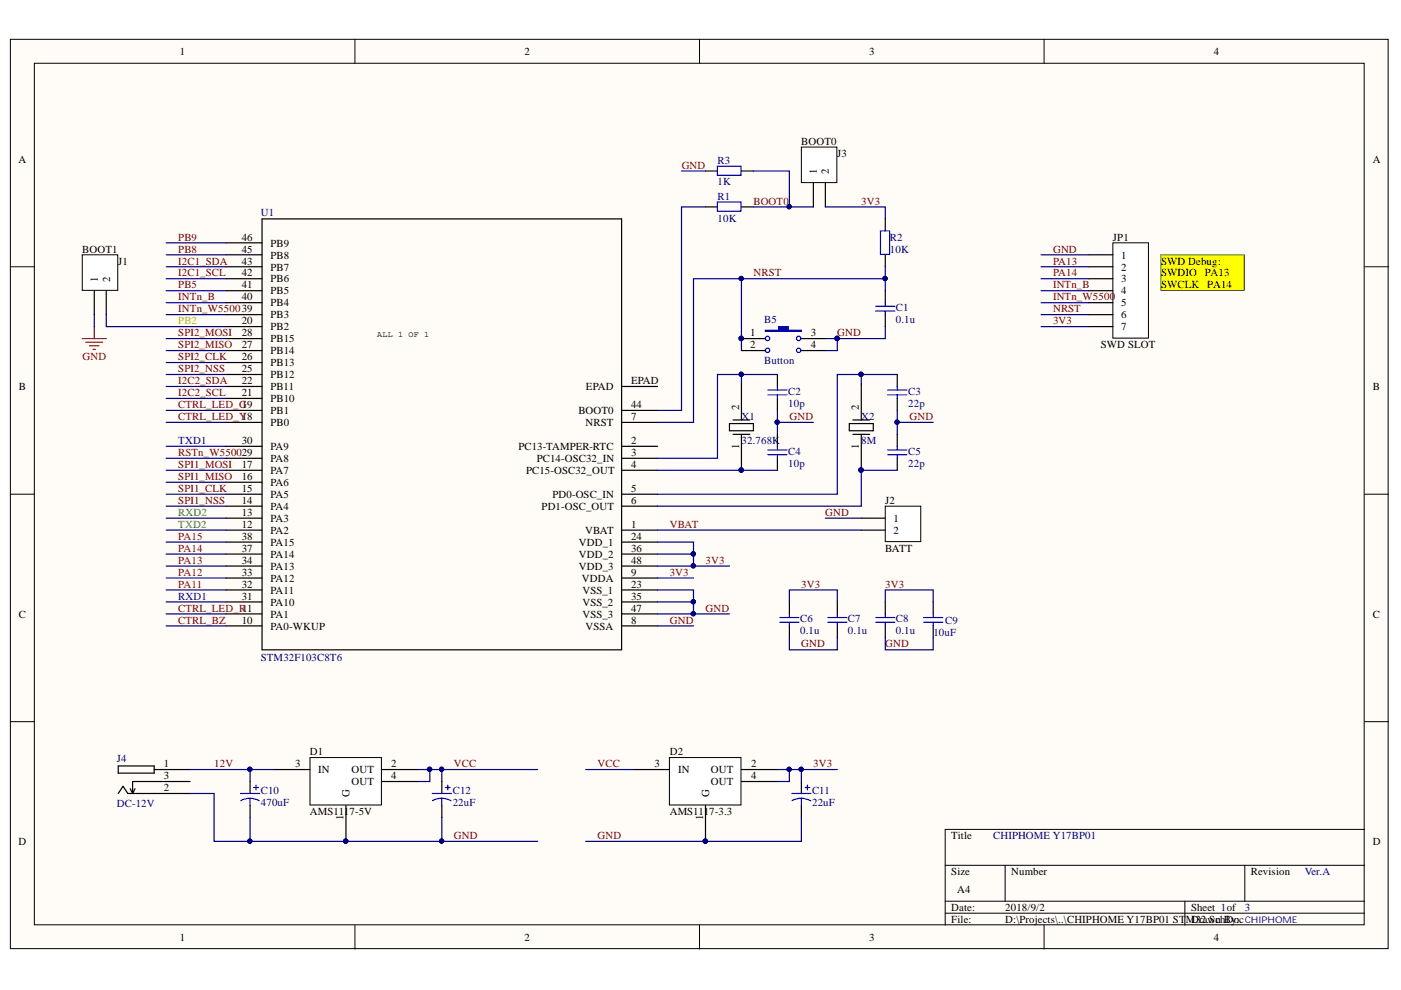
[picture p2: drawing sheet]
<svg xmlns="http://www.w3.org/2000/svg" width="297mm" height="210mm" viewBox="0 0 297 210" stroke-linecap="round" stroke-linejoin="round" font-family="sans-serif">
<defs><g id="words">
<g font-size="2.3">
<text x="38.1" y="11.6">1</text>
<text x="111.2" y="11.6">2</text>
<text x="184.3" y="11.6">3</text>
<text x="257.3" y="11.6">4</text>
<text x="3.9" y="34.5">A</text>
<text x="169.9" y="30.7">BOOT0</text>
<text x="177.5" y="33.2">J3</text>
<text x="291.1" y="34.5">A</text>
<text x="173.2" y="37" transform="rotate(-90 173.2 37)">1</text>
<text x="175.7" y="37" transform="rotate(-90 175.7 37)">2</text>
<text x="17.4" y="53.6">BOOT1</text>
<text x="51.2" y="51">46</text>
<text x="51.2" y="53.6">45</text>
<text x="57.3" y="52.3">PB9</text>
<text x="235.9" y="51">JP1</text>
<text x="20.7" y="59.9" transform="rotate(-90 20.7 59.9)">1</text>
<text x="23.3" y="59.9" transform="rotate(-90 23.3 59.9)">2</text>
<text x="25" y="56.1">J1</text>
<text x="51.2" y="56.1">43</text>
<text x="51.2" y="58.6">42</text>
<text x="57.3" y="54.8">PB8</text>
<text x="57.3" y="57.4">PB7</text>
<text x="57.3" y="59.9">PB6</text>
<text x="237.7" y="54.8">1</text>
<text x="237.7" y="57.4">2</text>
<text x="237.7" y="59.9">3</text>
<text x="246.2" y="56.1">SWD Debug:</text>
<text x="246.2" y="58.6">SWDIO</text>
<text x="255.4" y="58.6">PA13</text>
<text x="51.2" y="61.2">41</text>
<text x="51.2" y="63.7">40</text>
<text x="57.3" y="62.4">PB5</text>
<text x="57.3" y="65">PB4</text>
<text x="237.7" y="62.4">4</text>
<text x="237.7" y="65">5</text>
<text x="246.2" y="61.2">SWCLK</text>
<text x="255.9" y="61.2">PA14</text>
<text x="51.2" y="68.8">20</text>
<text x="51.2" y="71.3">28</text>
<text x="57.3" y="67.5">PB3</text>
<text x="57.3" y="70">PB2</text>
<text x="159.1" y="71.3">1</text>
<text x="171.9" y="71.3">3</text>
<text x="237.7" y="67.5">6</text>
<text x="237.7" y="70">7</text>
<text x="51.2" y="73.8">27</text>
<text x="51.2" y="76.4">26</text>
<text x="57.3" y="72.6">PB15</text>
<text x="57.3" y="75.1">PB14</text>
<text x="57.3" y="77.6">PB13</text>
<text x="159.1" y="73.8">2</text>
<text x="171.9" y="73.8">4</text>
<text x="233.4" y="73.8">SWD SLOT</text>
<text x="4" y="82.7">B</text>
<text x="51.2" y="78.9">25</text>
<text x="51.2" y="81.4">22</text>
<text x="51.2" y="84">21</text>
<text x="57.3" y="80.2">PB12</text>
<text x="57.3" y="82.7">PB11</text>
<text x="124.2" y="82.7">EPAD</text>
<text x="133.8" y="81.4">EPAD</text>
<text x="291.1" y="82.7">B</text>
<text x="51.2" y="86.5">19</text>
<text x="51.2" y="89">18</text>
<text x="57.3" y="85.2">PB10</text>
<text x="57.3" y="87.8">PB1</text>
<text x="122.6" y="87.8">BOOT0</text>
<text x="133.8" y="89">7</text>
<text x="133.8" y="86.5">44</text>
<text x="156.7" y="87" transform="rotate(-90 156.7 87)">2</text>
<text x="182.1" y="87" transform="rotate(-90 182.1 87)">2</text>
<text x="51.2" y="94.1">30</text>
<text x="57.3" y="90.3">PB0</text>
<text x="57.3" y="95.4">PA9</text>
<text x="109.9" y="95.4">PC13-TAMPER-RTC</text>
<text x="124.1" y="90.3">NRST</text>
<text x="133.8" y="94.1">2</text>
<text x="156.7" y="95.3" transform="rotate(-90 156.7 95.3)">1</text>
<text x="182.1" y="95.3" transform="rotate(-90 182.1 95.3)">1</text>
<text x="51.2" y="99.2">17</text>
<text x="51.2" y="101.7">16</text>
<text x="57.3" y="97.9">PA8</text>
<text x="57.3" y="100.4">PA7</text>
<text x="111.5" y="100.4">PC15-OSC32_OUT</text>
<text x="113.8" y="97.9">PC14-OSC32_IN</text>
<text x="133.8" y="99.2">4</text>
<text x="133.8" y="96.6">3</text>
<text x="51.2" y="104.3">15</text>
<text x="51.2" y="106.9">14</text>
<text x="57.3" y="103">PA6</text>
<text x="57.3" y="105.6">PA5</text>
<text x="117.1" y="105.6">PD0-OSC_IN</text>
<text x="133.8" y="106.9">6</text>
<text x="133.8" y="104.3">5</text>
<text x="187.7" y="106.9">J2</text>
<text x="51.2" y="109.4">13</text>
<text x="51.2" y="111.9">12</text>
<text x="57.3" y="108.1">PA4</text>
<text x="57.3" y="110.7">PA3</text>
<text x="57.3" y="113.2">PA2</text>
<text x="114.8" y="108.1">PD1-OSC_OUT</text>
<text x="124.1" y="113.2">VBAT</text>
<text x="133.8" y="111.9">1</text>
<text x="189.4" y="110.7">1</text>
<text x="189.4" y="113.2">2</text>
<text x="51.2" y="114.5">38</text>
<text x="51.2" y="117">37</text>
<text x="51.2" y="119.5">34</text>
<text x="57.3" y="115.7">PA15</text>
<text x="57.3" y="118.3">PA14</text>
<text x="122.7" y="118.3">VDD_2</text>
<text x="122.7" y="115.7">VDD_1</text>
<text x="133.8" y="119.5">48</text>
<text x="133.8" y="117">36</text>
<text x="133.8" y="114.5">24</text>
<text x="187.7" y="117">BATT</text>
<text x="51.2" y="122.1">33</text>
<text x="51.2" y="124.6">32</text>
<text x="57.3" y="120.8">PA13</text>
<text x="57.3" y="123.3">PA12</text>
<text x="57.3" y="125.9">PA11</text>
<text x="122.7" y="120.8">VDD_3</text>
<text x="123.4" y="123.3">VDDA</text>
<text x="123.5" y="125.9">VSS_1</text>
<text x="133.8" y="124.6">23</text>
<text x="133.8" y="122.1">9</text>
<text x="4" y="130.9">C</text>
<text x="51.2" y="127.1">31</text>
<text x="57.3" y="128.4">PA10</text>
<text x="57.3" y="130.9">PA1</text>
<text x="123.5" y="130.9">VSS_3</text>
<text x="123.5" y="128.4">VSS_2</text>
<text x="133.8" y="129.7">47</text>
<text x="133.8" y="127.1">35</text>
<text x="291.1" y="130.9">C</text>
<text x="51.2" y="132.2">10</text>
<text x="57.3" y="133.5">PA0-WKUP</text>
<text x="124.1" y="133.5">VSSA</text>
<text x="133.8" y="132.2">8</text>
<text x="65.7" y="160.1">D1</text>
<text x="142" y="160.1">D2</text>
<text x="34.8" y="162.6">1</text>
<text x="34.8" y="167.8">2</text>
<text x="34.8" y="165.2">3</text>
<text x="62.6" y="162.6">3</text>
<text x="67.5" y="164">IN</text>
<text x="74.5" y="164">OUT</text>
<text x="74.5" y="166.5">OUT</text>
<text x="83" y="162.6">2</text>
<text x="83" y="165.2">4</text>
<text x="138.8" y="162.6">3</text>
<text x="143.8" y="164">IN</text>
<text x="150.7" y="164">OUT</text>
<text x="150.7" y="166.5">OUT</text>
<text x="159.2" y="162.6">2</text>
<text x="159.2" y="165.2">4</text>
<text x="65.7" y="172.8">AMS1117-5V</text>
<text x="72.8" y="173.9" transform="rotate(-90 72.8 173.9)">1</text>
<text x="74.1" y="169" transform="rotate(-90 74.1 169)">G</text>
<text x="142" y="172.8">AMS1117-3.3</text>
<text x="149.1" y="173.9" transform="rotate(-90 149.1 173.9)">1</text>
<text x="150.4" y="169" transform="rotate(-90 150.4 169)">G</text>
<text x="3.9" y="179.2">D</text>
<text x="201.7" y="177.9">Title</text>
<text x="291.1" y="179.2">D</text>
<text x="201.7" y="185.5">Size</text>
<text x="214.4" y="185.5">Number</text>
<text x="265.2" y="185.5">Revision</text>
<text x="203" y="189.3">A4</text>
<text x="201.7" y="193.1">Date:</text>
<text x="201.7" y="195.7">File:</text>
<text x="213.1" y="193.1">2018/9/2</text>
<text x="213.1" y="195.7">D:\Projects\..\CHIPHOME Y17BP01 ST</text>
<text x="251.4" y="195.7">M32.SchBy:</text>
<text x="252.5" y="193.1">Sheet 1of</text>
<text x="252.5" y="195.7">Drawn Doc</text>
<text x="38.1" y="199.5">1</text>
<text x="111.2" y="199.5">2</text>
<text x="184.3" y="199.5">3</text>
<text x="257.3" y="199.5">4</text>
</g>
<g font-size="2.3" fill="#800000">
<text x="144.5" y="35.7">GND</text>
<text x="159.7" y="43.4">BOOT0</text>
<text x="182.6" y="43.4">3V3</text>
<text x="37.8" y="51">PB9</text>
<text x="37.8" y="53.6">PB8</text>
<text x="223.3" y="53.6">GND</text>
<text x="37.8" y="56.1">I2C1_SDA</text>
<text x="37.8" y="58.6">I2C1_SCL</text>
<text x="159.7" y="58.6">NRST</text>
<text x="223.3" y="56.1">PA13</text>
<text x="223.3" y="58.6">PA14</text>
<text x="37.8" y="61.2">PB5</text>
<text x="37.8" y="63.7">INTn_B</text>
<text x="223.3" y="61.2">INTn_B</text>
<text x="223.3" y="63.7">INTn_W5500</text>
<text x="37.8" y="66.2">INTn_W550039</text>
<text x="37.8" y="71.3">SPI2_MOSI</text>
<text x="177.5" y="71.3">GND</text>
<text x="223.3" y="66.2">NRST</text>
<text x="223.3" y="68.8">3V3</text>
<text x="17.5" y="76.4">GND</text>
<text x="37.8" y="73.8">SPI2_MISO</text>
<text x="37.8" y="76.4">SPI2_CLK</text>
<text x="37.8" y="78.9">SPI2_NSS</text>
<text x="37.8" y="81.4">I2C2_SDA</text>
<text x="37.8" y="84">I2C2_SCL</text>
<text x="37.8" y="86.5">CTRL_LED_G</text>
<text x="37.8" y="89">CTRL_LED_Y</text>
<text x="167.4" y="89">GND</text>
<text x="192.8" y="89">GND</text>
<text x="37.8" y="96.6">RSTn_W550029</text>
<text x="37.8" y="99.2">SPI1_MOSI</text>
<text x="37.8" y="101.7">SPI1_MISO</text>
<text x="37.8" y="104.3">SPI1_CLK</text>
<text x="37.8" y="106.9">SPI1_NSS</text>
<text x="142" y="111.9">VBAT</text>
<text x="175" y="109.4">GND</text>
<text x="37.8" y="114.5">PA15</text>
<text x="37.8" y="117">PA14</text>
<text x="37.8" y="119.5">PA13</text>
<text x="149.6" y="119.5">3V3</text>
<text x="37.8" y="122.1">PA12</text>
<text x="37.8" y="124.6">PA11</text>
<text x="142" y="122.1">3V3</text>
<text x="169.9" y="124.6">3V3</text>
<text x="187.7" y="124.6">3V3</text>
<text x="37.8" y="129.7">CTRL_LED_R11</text>
<text x="149.6" y="129.7">GND</text>
<text x="37.8" y="132.2">CTRL_BZ</text>
<text x="142" y="132.2">GND</text>
<text x="169.9" y="137.3">GND</text>
<text x="187.7" y="137.3">GND</text>
<text x="45.4" y="162.6">12V</text>
<text x="96.2" y="162.6">VCC</text>
<text x="126.7" y="162.6">VCC</text>
<text x="172.4" y="162.6">3V3</text>
<text x="96.2" y="177.9">GND</text>
<text x="126.7" y="177.9">GND</text>
</g>
<g font-size="2.3" fill="#000080">
<text x="152.1" y="34.7">R3</text>
<text x="152.1" y="39.3">1K</text>
<text x="55.3" y="45.7">U1</text>
<text x="152.1" y="42.3">R1</text>
<text x="152.1" y="47">10K</text>
<text x="188.7" y="51">R2</text>
<text x="188.7" y="53.6">10K</text>
<text x="189.9" y="66">C1</text>
<text x="162" y="68.5">B5</text>
<text x="189.9" y="68.5">0.1u</text>
<text x="162" y="77.1">Button</text>
<text x="167.1" y="83.7">C2</text>
<text x="192.6" y="83.7">C3</text>
<text x="157.2" y="89">X1</text>
<text x="167.1" y="86.2">10p</text>
<text x="182.6" y="89">X2</text>
<text x="192.6" y="86.2">22p</text>
<text x="157.2" y="94.1">32.768K</text>
<text x="182.6" y="94.1">8M</text>
<text x="167.1" y="96.4">C4</text>
<text x="167.1" y="98.9">10p</text>
<text x="192.6" y="96.4">C5</text>
<text x="192.6" y="98.9">22p</text>
<text x="169.6" y="132">C6</text>
<text x="179.8" y="132">C7</text>
<text x="189.9" y="132">C8</text>
<text x="169.6" y="134.5">0.1u</text>
<text x="179.8" y="134.5">0.1u</text>
<text x="189.9" y="134.5">0.1u</text>
<text x="197.9" y="134.7">10uF</text>
<text x="200.4" y="132.2">C9</text>
<text x="55.3" y="140.1">STM32F103C8T6</text>
<text x="24.8" y="161.6">J4</text>
<text x="24.8" y="171.1">DC-12V</text>
<text x="55.3" y="168.3">C10</text>
<text x="55.3" y="170.8">470uF</text>
<text x="96" y="168.3">C12</text>
<text x="96" y="170.8">22uF</text>
<text x="172.2" y="168.3">C11</text>
<text x="172.2" y="170.8">22uF</text>
<text x="210.6" y="177.9">CHIPHOME Y17BP01</text>
<text x="276.6" y="185.5">Ver.A</text>
<text x="263.9" y="193.1">3</text>
</g>
<text font-size="2.3" fill="#bfbf00" x="37.8" y="68.8">PB2</text>
<g font-size="2.3" fill="#009">
<text x="37.8" y="94.1">TXD1</text>
<text x="37.8" y="127.1">RXD1</text>
</g>
<g font-size="2.3" fill="#00bf00">
<text x="37.8" y="109.4">RXD2</text>
<text x="37.8" y="111.9">TXD2</text>
</g>
<text font-size="1.9" fill="#000080" x="263.9" y="195.7">CHIPHOME</text>
<text font-size="1.8" x="80" y="71.4">ALL 1 OF 1</text>
</g></defs>
<g fill="#fffcf8" stroke="#000" stroke-width=".21">
<path d="M2.2 8.3h292.1v192.8h-292.1z"/>
<path d="M7.3 13.4h281.9v182.7h-281.9z"/>
</g>
<g fill="none" stroke="#000" stroke-width=".21">
<path d="M75.3 8.3v5.1M148.3 8.3v5.1M221.4 8.3v5.1M2.2 56.6h5.1M289.3 56.6h5.1M2.2 104.8h5.1M289.3 104.8h5.1M2.2 153h5.1M289.3 153h5.1M289.3 175.9h-88.9v20.3M75.3 196.2v5M148.3 196.2v5"/>
<path d="M200.4 183.5h88.9M200.4 191.1h88.9M200.4 193.6h88.9M213.1 183.5v7.6M221.4 196.2v5M251.2 191.1v5.1M263.9 183.5v7.6"/>
</g>
<g fill="none" stroke="#000" stroke-width=".25">
<path d="M47.9 51.5h7.7M47.9 54h7.7M47.9 56.6h7.7M47.9 59.1h7.7M55.6 46.4h76.2v91.4h-76.2zM47.9 61.6h7.7M47.9 64.2h7.7M47.9 66.7h7.7M47.9 69.3h7.7M47.9 71.8h7.7M47.9 74.3h7.7M47.9 76.9h7.7"/>
<path d="M47.9 79.4h7.7M47.9 81.9h7.7M47.9 84.5h7.7M47.9 87h7.7M47.9 89.6h7.7M47.9 94.6h7.7M47.9 97.2h7.7M47.9 99.7h7.7M131.8 81.9h7.6M131.8 87h7.6M131.8 89.6h7.6M131.8 94.6h7.6"/>
<path d="M131.8 97.2h7.6M131.8 99.7h7.6M47.9 102.2h7.7M47.9 104.8h7.7M47.9 107.3h7.7M47.9 109.9h7.7M47.9 112.4h7.7M47.9 114.9h7.7M47.9 117.5h7.7M131.8 104.8h7.6M131.8 107.3h7.6M131.8 112.4h7.6"/>
<path d="M131.8 114.9h7.6M131.8 117.5h7.6M47.9 120h7.7M47.9 122.6h7.7M47.9 125.1h7.7M47.9 127.6h7.7M47.9 130.2h7.7M47.9 132.7h7.7M131.8 120h7.6M131.8 122.6h7.6M131.8 125.1h7.6M131.8 127.6h7.6"/>
<path d="M131.8 130.2h7.6M131.8 132.7h7.6"/>
</g>
<path d="M17.4 54h7.6v7.6h-7.6z" fill="#fff" stroke="#000" stroke-width=".21"/>
<path d="M20 61.6v5.1M22.5 61.6v5.1" fill="none" stroke="#000" stroke-width=".25"/>
<path d="M17.4 71.8h5.1M18.2 72.6h3.6M19 73.3h2M19.7 74.1h.5M20 69.3v2.5" fill="none" stroke="#800000" stroke-width=".25"/>
<path d="M187.7 107.3h7.5v7.5h-7.5z" fill="#fff" stroke="#000" stroke-width=".21"/>
<g fill="none" stroke="#000" stroke-width=".25">
<path d="M149.6 43.9h2.5M157.2 43.9h2.5M187.7 46.4v2.5M187.7 54v2.6M164.8 79.4v2.5M190.2 79.4v2.5M164.8 84.5v2.5M164.8 92.1v2.5M164.8 97.2v2.5M190.2 84.5v2.5M190.2 92.1v2.5M190.2 97.2v2.5"/>
<path d="M182.6 109.9h5.1M182.6 112.4h5.1M167.4 127.6v2.6M167.4 132.7v2.5M177.5 127.6v2.6M177.5 132.7v2.5M187.7 127.6v2.6M187.7 132.7v2.5"/>
</g>
<g fill="none" stroke="#00f" stroke-width=".25">
<path d="M152.1 42.9h5v1.9h-5zM186.7 48.9h1.9v5h-1.9zM162.8 83.7h4.1M162.8 82.7h4.1M162.8 96.4h4.1M162.8 95.4h4.1M164.8 81.9v.8M164.8 83.7v.8M164.8 94.6v.8M164.8 96.4v.8M188.2 83.7h4.1M188.2 82.7h4.1"/>
<path d="M188.2 96.4h4.1M188.2 95.4h4.1M190.2 81.9v.8M190.2 83.7v.8M190.2 94.6v.8M190.2 96.4v.8M165.3 131.9h4.1M165.3 130.9h4.1M167.4 130.2v.7M167.4 131.9v.8M175.5 131.9h4.1M175.5 130.9h4.1"/>
<path d="M177.5 130.2v.7M177.5 131.9v.8M185.7 131.9h4M185.7 130.9h4M187.7 130.2v.7M187.7 131.9v.8"/>
</g>
<circle cx="177.5" cy="71.8" r=".46" fill="#000080" stroke="#000080" stroke-width=".21"/>
<path d="M65.7 160.6h15.2v10.1h-15.2z" fill="#fff" stroke="#000" stroke-width=".21"/>
<path d="M58.1 163.2h7.6M73.3 170.8v7.6M81 163.2h7.6M81 165.7h7.6M93.7 165.7v2.5M93.7 170.8v2.5" fill="none" stroke="#000" stroke-width=".25"/>
<circle cx="73.3" cy="178.3" r=".46" fill="#000080" stroke="#000080" stroke-width=".21"/>
<path d="M91.6 168.2h4.1M93.7 169.3l1.2 .2 .7 .3M93.7 169.3h-.8l-1.2 .5M93.7 169.3v1.5M94.4 167h1.1M94.9 166.5v1" fill="none" stroke="#00f" stroke-width=".25"/>
<path d="M169.9 31.2h7.5v7.5h-7.5z" fill="#fff" stroke="#000" stroke-width=".21"/>
<g fill="none" stroke="#000" stroke-width=".25">
<path d="M149.6 36.3h2.5M157.2 36.3h2.5M172.4 38.8v5.1M175 38.8v5.1M157.2 71.8h5.1M169.9 71.8h5.1M154.7 89.8h5v1.5h-5zM155.4 92.1h3.6M155.4 89h3.6M157.2 81.4v7.6M157.2 92.1v7.6M180.1 89.8h5.1v1.5h-5.1z"/>
<path d="M180.8 92.1h3.6M180.8 89h3.6M182.6 81.4v7.6M182.6 92.1v7.6M25.1 168.2l1-1.5 1 1.5h13.2M25.1 162.4h7.6v1.5h-7.6zM27.6 167.2l.5 1M28.6 167.2l-.5 1M32.7 163.2h7.6M40.3 165.7h-12.2v2.5"/>
</g>
<path d="M152.1 35.2h5v2h-5z" fill="none" stroke="#00f" stroke-width=".25"/>
<g fill="#000080" stroke="#000080" stroke-width=".21">
<circle cx="157.2" cy="99.7" r=".46"/>
<circle cx="182.6" cy="99.7" r=".46"/>
<circle cx="157.1" cy="71.8" r=".46"/>
</g>
<path d="M162.3 70h2.8v-.7h2v.7h2.8v.3h-7.6z" fill-rule="evenodd" fill="#00f"/>
<g fill="none" stroke="#00f" stroke-width=".25">
<path d="M162.3 70h2.8v-.7h2v.7h2.8v.3h-7.6z"/>
<circle cx="162.7" cy="71.8" r=".47"/>
<circle cx="162.7" cy="74.3" r=".46"/>
<circle cx="169.3" cy="71.8" r=".47"/>
<circle cx="169.3" cy="74.3" r=".46"/>
</g>
<path d="M157.2 74.3h5.1M169.9 74.3h5.1" fill="none" stroke="#000" stroke-width=".25"/>
<circle cx="157.1" cy="71.8" r=".46" fill="#000080" stroke="#000080" stroke-width=".21"/>
<path d="M235.9 51.5h7.6v20.2h-7.6z" fill="#fff" stroke="#000" stroke-width=".21"/>
<path d="M230.9 54h5.1M230.9 56.6h5.1M230.9 59.1h5.1M230.9 61.6h5.1M230.9 64.2h5.1M230.9 66.7h5.1M230.9 69.3h5.1" fill="none" stroke="#000" stroke-width=".25"/>
<path d="M246.1 54h17.7v7.6h-17.7z" fill="#ff0" stroke="#090" stroke-width=".21"/>
<path d="M141.9 160.6h15.2v10.1h-15.2z" fill="#fff" stroke="#000" stroke-width=".21"/>
<path d="M187.7 61.6v2.6M187.7 66.7v2.6M197.9 127.6v2.6M197.9 132.7v2.5M53 165.7v2.5M53 170.8v2.5M134.3 163.2h7.7M149.6 170.8v7.6M157.2 163.2h7.6M157.2 165.7h7.6M169.9 165.7v2.5M169.9 170.8v2.5" fill="none" stroke="#000" stroke-width=".25"/>
<g fill="#000080" stroke="#000080" stroke-width=".21">
<circle cx="149.5" cy="178.3" r=".46"/>
<circle cx="147" cy="127.6" r=".46"/>
<circle cx="147" cy="117.4" r=".46"/>
<circle cx="147" cy="130.1" r=".46"/>
<circle cx="147" cy="120" r=".46"/>
<circle cx="157.1" cy="79.4" r=".46"/>
<circle cx="157.2" cy="99.7" r=".46"/>
<circle cx="164.8" cy="89.5" r=".46"/>
<circle cx="190.2" cy="89.5" r=".46"/>
<circle cx="182.6" cy="99.7" r=".46"/>
<circle cx="187.6" cy="59" r=".46"/>
<circle cx="177.5" cy="71.8" r=".46"/>
<circle cx="91.1" cy="163.1" r=".46"/>
<circle cx="93.6" cy="163.1" r=".46"/>
<circle cx="93.6" cy="178.3" r=".46"/>
<circle cx="167.3" cy="43.8" r=".46"/>
<circle cx="53" cy="163.1" r=".46"/>
<circle cx="182.5" cy="79.4" r=".47"/>
<circle cx="157.2" cy="59" r=".46"/>
<circle cx="157.1" cy="71.8" r=".46"/>
<circle cx="167.3" cy="163.1" r=".46"/>
<circle cx="169.9" cy="163.1" r=".46"/>
<circle cx="73.3" cy="178.3" r=".46"/>
<circle cx="53" cy="178.3" r=".46"/>
</g>
<g fill="none" stroke="#00f" stroke-width=".25">
<path d="M185.7 66h4M185.7 64.9h4M187.7 64.2v.7M187.7 66v.7M195.8 130.9h4.1M195.8 131.9h4.1M197.9 130.2v.7M197.9 131.9v.8M51 168.2h4.1M53 169.3l1.2 .2 .8 .3M53 169.3h-.8l-1.2 .5M53 169.3v1.5"/>
<path d="M53.8 167h1M54.3 166.5v1M167.9 168.2h4M169.9 169.3l1.2 .2 .8 .3M169.9 169.3h-.8l-1.2 .5M169.9 169.3v1.5M170.7 167h1M171.2 166.5v1"/>
</g>
<g fill="none" stroke="#000080" stroke-width=".25">
<path d="M144.5 36.3h5.1M159.7 36.3h7.7v7.6M35.2 59.1h12.7M35.2 56.6h12.7M35.2 54h12.7M35.2 51.5h12.7M149.6 43.9h-5.1v43.1h-5.1M157.2 59.1v15.2M159.7 43.9h12.7M175 43.9h12.7v2.5M187.7 56.6v2.5h-40.7v30.5h-7.6M187.7 59.1v2.5"/>
<path d="M220.7 59.1h10.2M220.7 56.6h10.2M220.7 54h10.2M20 66.7v2.6M22.5 66.7v2.6h25.4M35.2 61.6h12.7M35.2 64.2h12.7M35.2 66.7h12.7M35.2 71.8h12.7M35.2 74.3h12.7M35.2 76.9h12.7M35.2 79.4h12.7"/>
<path d="M157.2 79.4v2M164.8 79.4h-12.7v17.8h-12.7M177.5 71.8v2.5h-2.5M182.6 79.4v2M187.7 69.3v2.5h-12.7M190.2 79.4h-12.7v25.4h-38.1M220.7 61.6h10.2M220.7 64.2h10.2M220.7 66.7h10.2M220.7 69.3h10.2M35.2 81.9h12.7M35.2 84.5h12.7"/>
<path d="M35.2 87h12.7M35.2 89.6h12.7M35.2 94.6h12.7M35.2 97.2h12.7M35.2 99.7h12.7M139.4 99.7h25.4M164.8 87v2.6M172.4 89.6h-7.6v2.5M190.2 99.7h-7.6v7.6h-43.2M190.2 87v2.6M197.9 89.6h-7.7v2.5M35.2 102.2h12.7"/>
<path d="M35.2 104.8h12.7M35.2 107.3h12.7M35.2 109.9h12.7M35.2 112.4h12.7M35.2 114.9h12.7M35.2 117.5h12.7M139.4 114.9h7.6v5.1h-7.6M139.4 112.4h43.2M139.4 117.5h7.6M175 109.9h7.6M35.2 120h12.7M35.2 122.6h12.7"/>
<path d="M35.2 125.1h12.7M35.2 127.6h12.7M35.2 132.7h12.7M35.2 130.2h12.7M139.4 125.1h7.6v5.1h-7.6M139.4 122.6h7.6M139.4 127.6h7.6M139.4 132.7h7.6M147 120h7.7M147 130.2h7.7M167.4 127.6v-2.5h10.1v2.5M167.4 135.2v2.6h10.1v-2.6"/>
<path d="M187.7 127.6v-2.5h10.2v2.5M187.7 135.2v2.6h10.2v-2.6M40.3 163.2h17.8M40.3 168.2h5.1v10.2h68.6M53 163.2v2.5M53 173.3v5.1M88.6 163.2h2.5v2.5h-2.5M91.1 163.2h22.9M93.7 163.2v2.5M93.7 173.3v5.1M124.2 163.2h10.1M164.8 163.2h2.6v2.5h-2.6"/>
<path d="M167.4 163.2h10.1M169.9 173.3v5.1h-45.7M169.9 163.2v2.5"/>
</g>
<use href="#words"/>
</svg>
